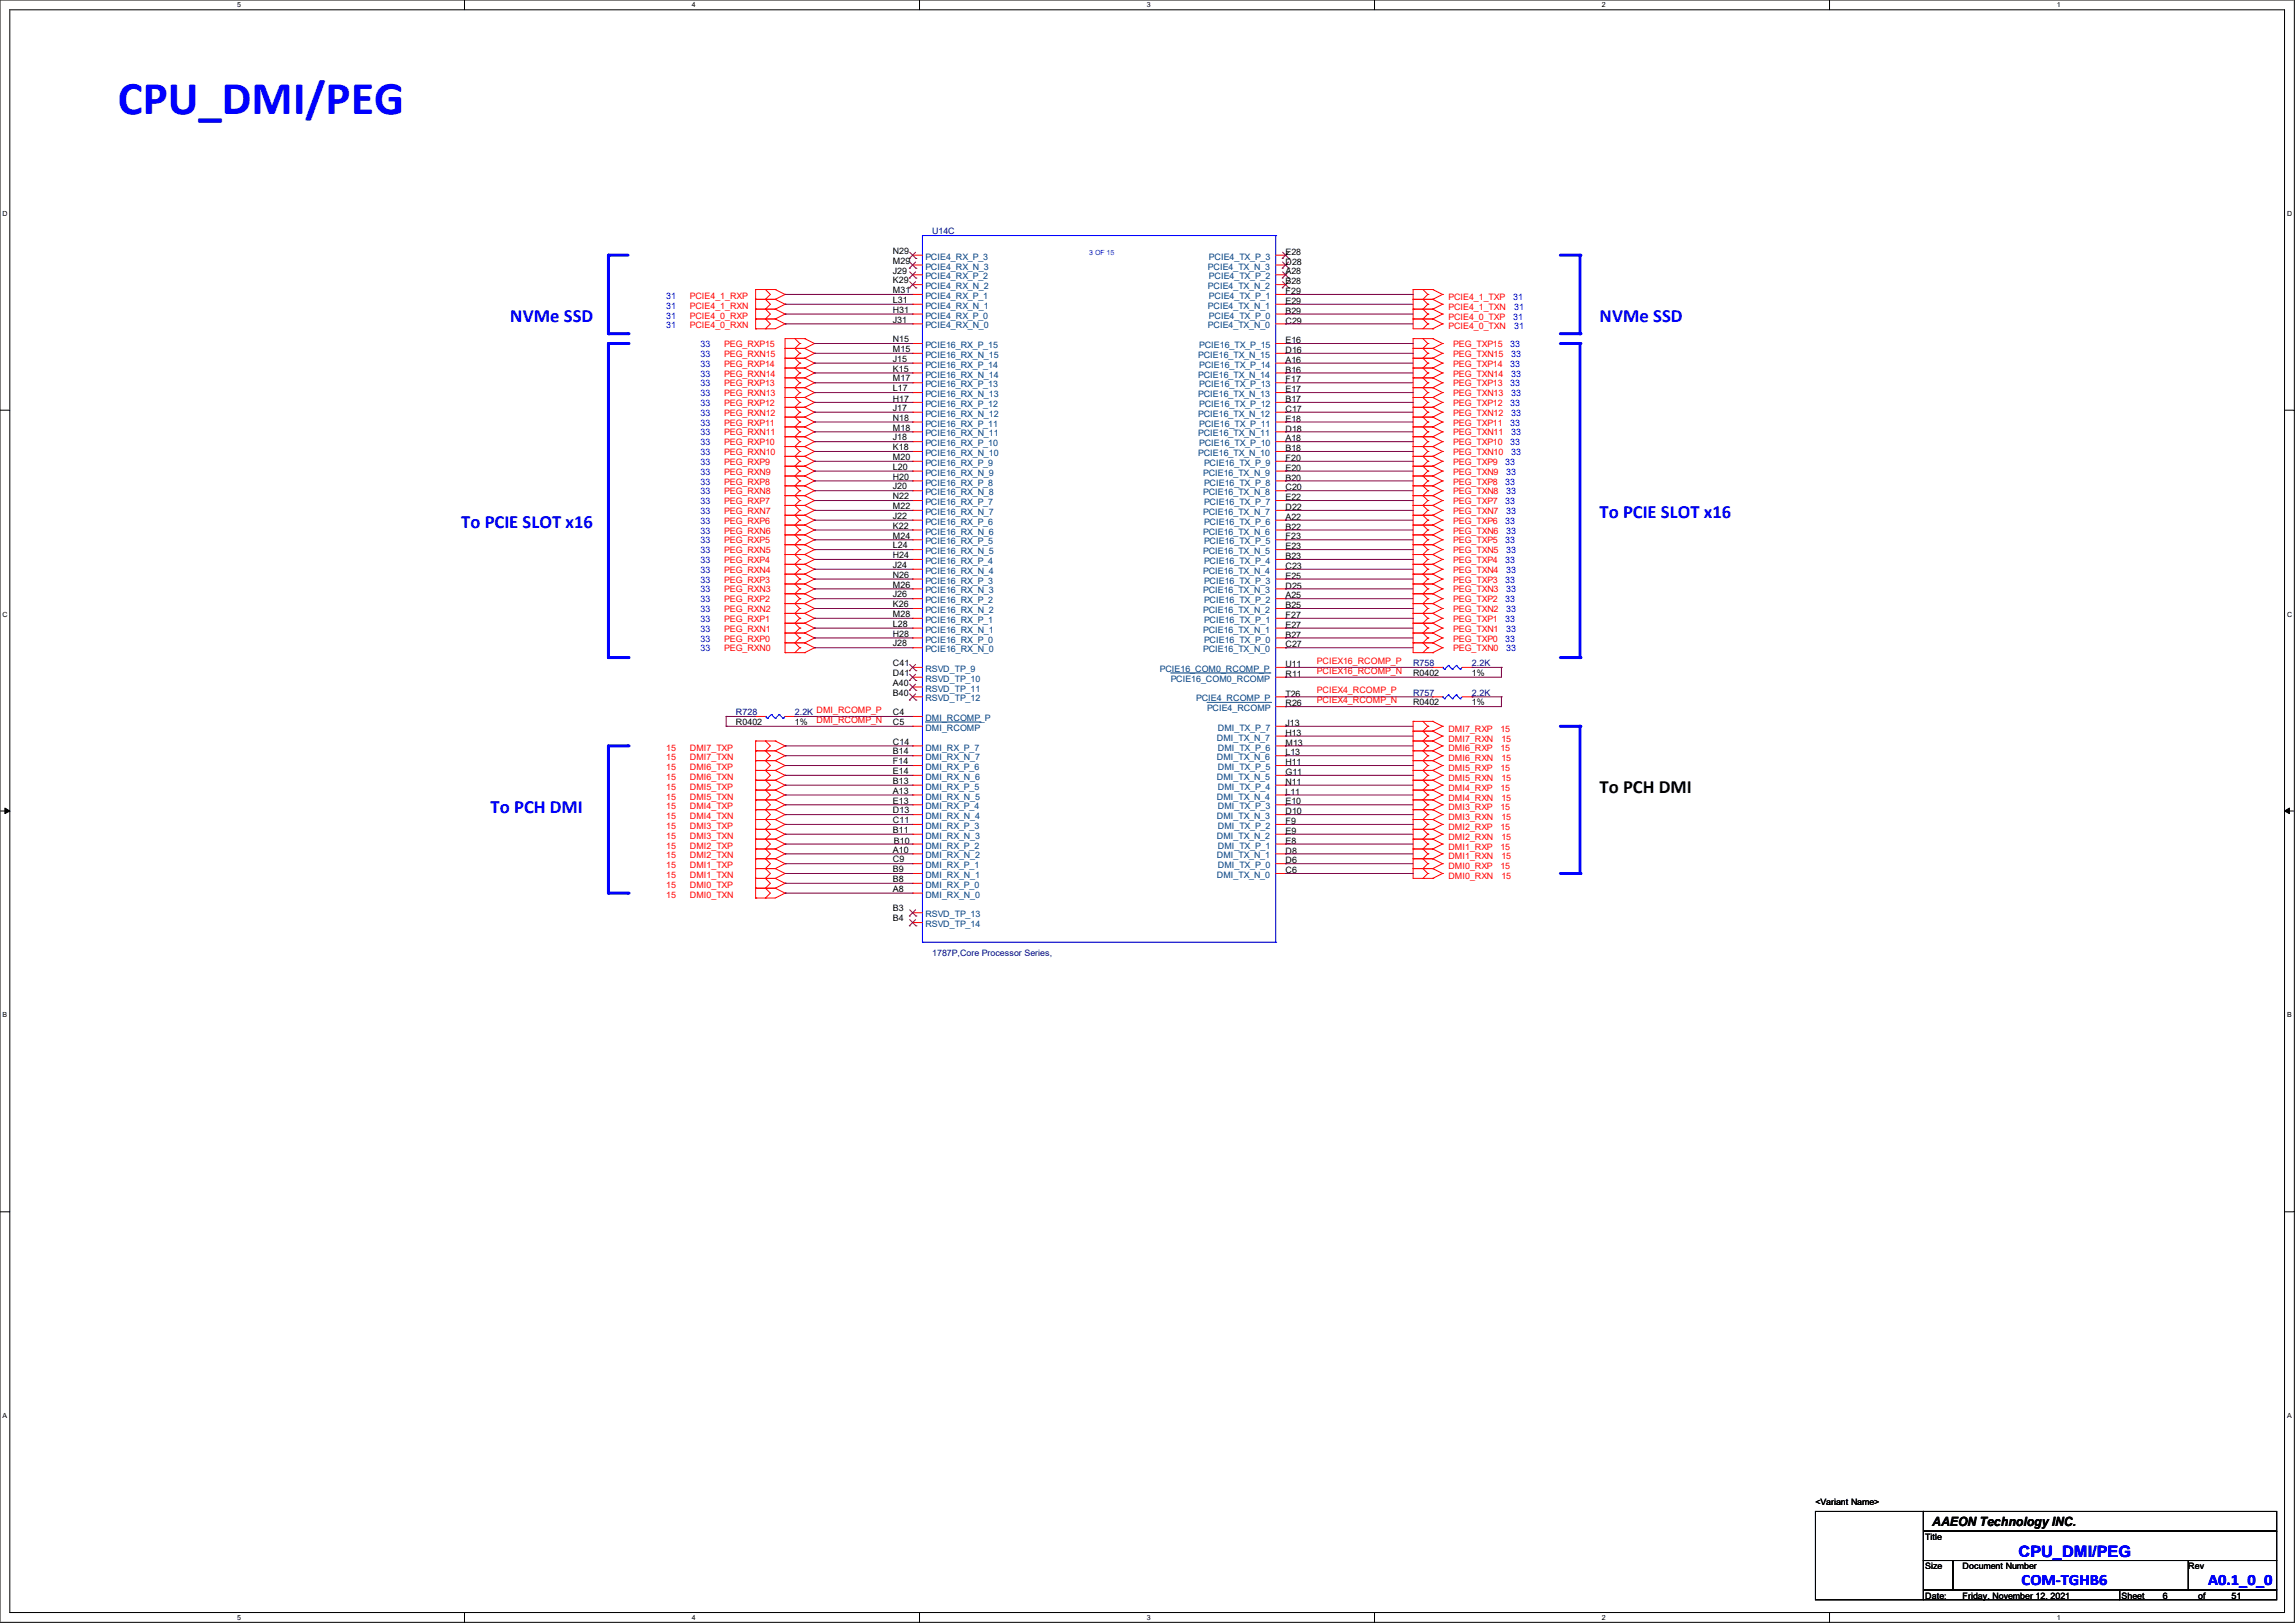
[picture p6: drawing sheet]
<svg xmlns="http://www.w3.org/2000/svg" width="297mm" height="210mm" viewBox="0 0 297 210" stroke-linecap="round" stroke-linejoin="round" font-family="sans-serif">
<defs><g id="words">
<text font-size="6.1" fill="#00f" x="15.2" y="14.7">CPU_DMI/PEG</text>
<g font-size="2.4" fill="#00f">
<text x="66" y="41.7">NVMe SSD</text>
<text x="207" y="41.7">NVMe SSD</text>
<text x="59.7" y="68.3">To PCIE SLOT x16</text>
<text x="207" y="67.1">To PCIE SLOT x16</text>
<text x="63.5" y="105.2">To PCH DMI</text>
</g>
<text font-size="2.4" x="207" y="102.6">To PCH DMI</text>
<g font-size="2" fill="#00f">
<text x="261.2" y="201.4">CPU_DMI/PEG</text>
<text x="261.6" y="205.2">COM-TGHB6</text>
<text x="285.8" y="205.2">A0.1_0_0</text>
</g>
<text font-size="1.7" x="250.1" y="197.4">AAEON Technology INC.</text>
<g font-size="1.1">
<text x="115.6" y="32.9">N29</text>
<text x="115.6" y="34.1">M29</text>
<text x="115.6" y="35.4">J29</text>
<text x="166.4" y="33">E28</text>
<text x="166.4" y="34.2">D28</text>
<text x="166.4" y="35.5">A28</text>
<text x="115.6" y="36.7">K29</text>
<text x="115.6" y="37.9">M31</text>
<text x="115.6" y="39.2">L31</text>
<text x="115.6" y="40.5">H31</text>
<text x="115.6" y="41.7">J31</text>
<text x="166.4" y="36.8">B28</text>
<text x="166.4" y="38.1">F29</text>
<text x="166.4" y="39.3">E29</text>
<text x="166.4" y="40.6">B29</text>
<text x="166.4" y="41.9">C29</text>
<text x="115.6" y="44.3">N15</text>
<text x="115.6" y="45.6">M15</text>
<text x="115.6" y="46.8">J15</text>
<text x="166.4" y="44.4">E16</text>
<text x="166.4" y="45.7">D16</text>
<text x="166.4" y="46.9">A16</text>
<text x="115.6" y="48.1">K15</text>
<text x="115.6" y="49.4">M17</text>
<text x="115.6" y="50.6">L17</text>
<text x="115.6" y="52">H17</text>
<text x="115.6" y="53.2">J17</text>
<text x="166.4" y="48.2">B16</text>
<text x="166.4" y="49.5">F17</text>
<text x="166.4" y="50.8">E17</text>
<text x="166.4" y="52">B17</text>
<text x="166.4" y="53.3">C17</text>
<text x="115.6" y="54.4">N18</text>
<text x="115.6" y="55.7">M18</text>
<text x="115.6" y="57">J18</text>
<text x="115.6" y="58.3">K18</text>
<text x="115.6" y="59.5">M20</text>
<text x="166.4" y="54.6">E18</text>
<text x="166.4" y="55.8">D18</text>
<text x="166.4" y="57.1">A18</text>
<text x="166.4" y="58.4">B18</text>
<text x="166.4" y="59.6">F20</text>
<text x="115.6" y="60.8">L20</text>
<text x="115.6" y="62.1">H20</text>
<text x="115.6" y="63.3">J20</text>
<text x="115.6" y="64.6">N22</text>
<text x="115.6" y="65.9">M22</text>
<text x="166.4" y="60.9">E20</text>
<text x="166.4" y="62.2">B20</text>
<text x="166.4" y="63.5">C20</text>
<text x="166.4" y="64.7">E22</text>
<text x="166.4" y="66">D22</text>
<text x="115.6" y="67.1">J22</text>
<text x="115.6" y="68.4">K22</text>
<text x="115.6" y="69.7">M24</text>
<text x="115.6" y="71">L24</text>
<text x="166.4" y="67.3">A22</text>
<text x="166.4" y="68.5">B22</text>
<text x="166.4" y="69.8">F23</text>
<text x="166.4" y="71.1">E23</text>
<text x="115.6" y="72.2">H24</text>
<text x="115.6" y="73.5">J24</text>
<text x="115.6" y="74.8">N26</text>
<text x="115.6" y="76">M26</text>
<text x="115.6" y="77.3">J26</text>
<text x="166.4" y="72.4">B23</text>
<text x="166.4" y="73.6">C23</text>
<text x="166.4" y="74.9">E25</text>
<text x="166.4" y="76.2">D25</text>
<text x="166.4" y="77.4">A25</text>
<text x="115.6" y="78.6">K26</text>
<text x="115.6" y="79.8">M28</text>
<text x="115.6" y="81.1">L28</text>
<text x="115.6" y="82.4">H28</text>
<text x="115.6" y="83.7">J28</text>
<text x="166.4" y="78.7">B25</text>
<text x="166.4" y="80">F27</text>
<text x="166.4" y="81.2">E27</text>
<text x="166.4" y="82.5">B27</text>
<text x="166.4" y="83.8">C27</text>
<text x="115.6" y="86.2">C41</text>
<text x="115.6" y="88.7">A40</text>
<text x="115.6" y="87.5">D41</text>
<text x="166.4" y="86.3">U11</text>
<text x="166.4" y="87.6">R11</text>
<text x="182.9" y="87.5">R0402</text>
<text x="190.5" y="87.5">1%</text>
<text x="95.2" y="93.8">R0402</text>
<text x="102.9" y="93.8">1%</text>
<text x="115.6" y="93.8">C5</text>
<text x="115.6" y="92.5">C4</text>
<text x="115.6" y="90">B40</text>
<text x="166.4" y="91.4">R26</text>
<text x="166.4" y="95.2">H13</text>
<text x="166.4" y="93.9">J13</text>
<text x="166.4" y="90.1">T26</text>
<text x="182.9" y="91.3">R0402</text>
<text x="190.5" y="91.3">1%</text>
<text x="115.6" y="101.4">B13</text>
<text x="115.6" y="100.2">E14</text>
<text x="115.6" y="98.9">F14</text>
<text x="115.6" y="97.6">B14</text>
<text x="115.6" y="96.4">C14</text>
<text x="166.4" y="101.6">N11</text>
<text x="166.4" y="100.3">G11</text>
<text x="166.4" y="99">H11</text>
<text x="166.4" y="97.8">L13</text>
<text x="166.4" y="96.5">M13</text>
<text x="115.6" y="107.8">B11</text>
<text x="115.6" y="106.5">C11</text>
<text x="115.6" y="105.2">D13</text>
<text x="115.6" y="104">E13</text>
<text x="115.6" y="102.7">A13</text>
<text x="166.4" y="107.9">E9</text>
<text x="166.4" y="106.6">F9</text>
<text x="166.4" y="105.4">D10</text>
<text x="166.4" y="104.1">E10</text>
<text x="166.4" y="102.8">L11</text>
<text x="115.6" y="112.9">B9</text>
<text x="115.6" y="111.6">C9</text>
<text x="115.6" y="110.3">A10</text>
<text x="115.7" y="109.2">B10</text>
<text x="166.4" y="113">C6</text>
<text x="166.4" y="111.7">D6</text>
<text x="166.4" y="110.5">D8</text>
<text x="166.4" y="109.2">E8</text>
<text x="115.6" y="119.2">B4</text>
<text x="115.6" y="117.9">B3</text>
<text x="115.6" y="115.4">A8</text>
<text x="115.6" y="114.1">B8</text>
<text x="234.9" y="194.8">&lt;Variant Name&gt;</text>
<text x="249.2" y="199.2">Title</text>
<text x="249.2" y="203">Size</text>
<text x="254" y="203">Document Number</text>
<text x="283.2" y="203">Rev</text>
<text x="249.2" y="206.8">Date:</text>
<text x="254" y="206.8">Friday, November 12, 2021</text>
<text x="274.6" y="206.8">Sheet</text>
<text x="279.9" y="206.8">6</text>
<text x="284.5" y="206.8">of</text>
<text x="288.8" y="206.8">51</text>
</g>
<g font-size="1.1" fill="#004080">
<text x="119.8" y="33.6">PCIE4_RX_P_3</text>
<text x="119.8" y="34.9">PCIE4_RX_N_3</text>
<text x="156.3" y="34.9">PCIE4_TX_N_3</text>
<text x="156.5" y="33.6">PCIE4_TX_P_3</text>
<text x="119.8" y="36.2">PCIE4_RX_P_2</text>
<text x="119.8" y="37.4">PCIE4_RX_N_2</text>
<text x="119.8" y="38.7">PCIE4_RX_P_1</text>
<text x="119.8" y="40">PCIE4_RX_N_1</text>
<text x="119.8" y="41.2">PCIE4_RX_P_0</text>
<text x="156.3" y="37.4">PCIE4_TX_N_2</text>
<text x="156.3" y="40">PCIE4_TX_N_1</text>
<text x="156.5" y="36.2">PCIE4_TX_P_2</text>
<text x="156.5" y="38.7">PCIE4_TX_P_1</text>
<text x="156.5" y="41.2">PCIE4_TX_P_0</text>
<text x="119.8" y="42.5">PCIE4_RX_N_0</text>
<text x="119.8" y="45">PCIE16_RX_P_15</text>
<text x="119.8" y="46.3">PCIE16_RX_N_15</text>
<text x="119.8" y="47.6">PCIE16_RX_P_14</text>
<text x="155.1" y="46.3">PCIE16_TX_N_15</text>
<text x="155.2" y="45">PCIE16_TX_P_15</text>
<text x="155.2" y="47.6">PCIE16_TX_P_14</text>
<text x="156.3" y="42.5">PCIE4_TX_N_0</text>
<text x="119.8" y="48.9">PCIE16_RX_N_14</text>
<text x="119.8" y="50.1">PCIE16_RX_P_13</text>
<text x="119.8" y="51.4">PCIE16_RX_N_13</text>
<text x="119.8" y="52.7">PCIE16_RX_P_12</text>
<text x="119.8" y="53.9">PCIE16_RX_N_12</text>
<text x="155.1" y="48.9">PCIE16_TX_N_14</text>
<text x="155.1" y="51.4">PCIE16_TX_N_13</text>
<text x="155.1" y="53.9">PCIE16_TX_N_12</text>
<text x="155.2" y="50.1">PCIE16_TX_P_13</text>
<text x="155.2" y="52.7">PCIE16_TX_P_12</text>
<text x="119.8" y="55.2">PCIE16_RX_P_11</text>
<text x="119.8" y="56.5">PCIE16_RX_N_11</text>
<text x="119.8" y="57.7">PCIE16_RX_P_10</text>
<text x="119.8" y="59">PCIE16_RX_N_10</text>
<text x="155.1" y="56.5">PCIE16_TX_N_11</text>
<text x="155.1" y="59">PCIE16_TX_N_10</text>
<text x="155.2" y="55.2">PCIE16_TX_P_11</text>
<text x="155.2" y="57.7">PCIE16_TX_P_10</text>
<text x="119.8" y="60.3">PCIE16_RX_P_9</text>
<text x="119.8" y="61.6">PCIE16_RX_N_9</text>
<text x="119.8" y="62.8">PCIE16_RX_P_8</text>
<text x="119.8" y="64.1">PCIE16_RX_N_8</text>
<text x="119.8" y="65.4">PCIE16_RX_P_7</text>
<text x="155.7" y="61.6">PCIE16_TX_N_9</text>
<text x="155.7" y="64.1">PCIE16_TX_N_8</text>
<text x="155.8" y="60.3">PCIE16_TX_P_9</text>
<text x="155.8" y="62.8">PCIE16_TX_P_8</text>
<text x="155.8" y="65.4">PCIE16_TX_P_7</text>
<text x="119.8" y="66.6">PCIE16_RX_N_7</text>
<text x="119.8" y="67.9">PCIE16_RX_P_6</text>
<text x="119.8" y="69.2">PCIE16_RX_N_6</text>
<text x="119.8" y="70.4">PCIE16_RX_P_5</text>
<text x="119.8" y="71.7">PCIE16_RX_N_5</text>
<text x="155.7" y="66.6">PCIE16_TX_N_7</text>
<text x="155.7" y="69.2">PCIE16_TX_N_6</text>
<text x="155.7" y="71.7">PCIE16_TX_N_5</text>
<text x="155.8" y="67.9">PCIE16_TX_P_6</text>
<text x="155.8" y="70.4">PCIE16_TX_P_5</text>
<text x="119.8" y="73">PCIE16_RX_P_4</text>
<text x="119.8" y="74.3">PCIE16_RX_N_4</text>
<text x="119.8" y="75.5">PCIE16_RX_P_3</text>
<text x="119.8" y="76.8">PCIE16_RX_N_3</text>
<text x="155.7" y="74.3">PCIE16_TX_N_4</text>
<text x="155.7" y="76.8">PCIE16_TX_N_3</text>
<text x="155.8" y="73">PCIE16_TX_P_4</text>
<text x="155.8" y="75.5">PCIE16_TX_P_3</text>
<text x="119.8" y="78.1">PCIE16_RX_P_2</text>
<text x="119.8" y="79.3">PCIE16_RX_N_2</text>
<text x="119.8" y="80.6">PCIE16_RX_P_1</text>
<text x="119.8" y="81.9">PCIE16_RX_N_1</text>
<text x="119.8" y="83.1">PCIE16_RX_P_0</text>
<text x="155.7" y="79.3">PCIE16_TX_N_2</text>
<text x="155.7" y="81.9">PCIE16_TX_N_1</text>
<text x="155.8" y="78.1">PCIE16_TX_P_2</text>
<text x="155.8" y="80.6">PCIE16_TX_P_1</text>
<text x="155.8" y="83.1">PCIE16_TX_P_0</text>
<text x="119.8" y="84.4">PCIE16_RX_N_0</text>
<text x="119.8" y="87">RSVD_TP_9</text>
<text x="119.8" y="89.5">RSVD_TP_11</text>
<text x="119.8" y="88.2">RSVD_TP_10</text>
<text x="150.1" y="87">PCIE16_COM0_RCOMP_P</text>
<text x="151.5" y="88.2">PCIE16_COM0_RCOMP</text>
<text x="155.7" y="84.4">PCIE16_TX_N_0</text>
<text x="119.8" y="94.6">DMI_RCOMP</text>
<text x="119.8" y="93.3">DMI_RCOMP_P</text>
<text x="119.8" y="90.8">RSVD_TP_12</text>
<text x="154.8" y="90.8">PCIE4_RCOMP_P</text>
<text x="156.2" y="92">PCIE4_RCOMP</text>
<text x="157.5" y="95.8">DMI_TX_N_7</text>
<text x="157.6" y="94.6">DMI_TX_P_7</text>
<text x="119.8" y="100.9">DMI_RX_N_6</text>
<text x="119.8" y="99.7">DMI_RX_P_6</text>
<text x="119.8" y="98.4">DMI_RX_N_7</text>
<text x="119.8" y="97.1">DMI_RX_P_7</text>
<text x="157.5" y="100.9">DMI_TX_N_5</text>
<text x="157.5" y="98.4">DMI_TX_N_6</text>
<text x="157.6" y="99.7">DMI_TX_P_5</text>
<text x="157.6" y="97.1">DMI_TX_P_6</text>
<text x="119.8" y="107.3">DMI_RX_P_3</text>
<text x="119.8" y="106">DMI_RX_N_4</text>
<text x="119.8" y="104.7">DMI_RX_P_4</text>
<text x="119.8" y="103.5">DMI_RX_N_5</text>
<text x="119.8" y="102.2">DMI_RX_P_5</text>
<text x="157.5" y="106">DMI_TX_N_3</text>
<text x="157.5" y="103.5">DMI_TX_N_4</text>
<text x="157.6" y="107.3">DMI_TX_P_2</text>
<text x="157.6" y="104.7">DMI_TX_P_3</text>
<text x="157.6" y="102.2">DMI_TX_P_4</text>
<text x="119.8" y="113.6">DMI_RX_N_1</text>
<text x="119.8" y="112.4">DMI_RX_P_1</text>
<text x="119.8" y="111.1">DMI_RX_N_2</text>
<text x="119.8" y="109.8">DMI_RX_P_2</text>
<text x="119.8" y="108.5">DMI_RX_N_3</text>
<text x="157.5" y="113.6">DMI_TX_N_0</text>
<text x="157.5" y="111.1">DMI_TX_N_1</text>
<text x="157.5" y="108.5">DMI_TX_N_2</text>
<text x="157.6" y="112.4">DMI_TX_P_0</text>
<text x="157.6" y="109.8">DMI_TX_P_1</text>
<text x="119.8" y="120">RSVD_TP_14</text>
<text x="119.8" y="118.7">RSVD_TP_13</text>
<text x="119.8" y="116.2">DMI_RX_N_0</text>
<text x="119.8" y="114.9">DMI_RX_P_0</text>
</g>
<g font-size="1.1" fill="#000080">
<text x="120.6" y="30.3">U14C</text>
<text x="182.9" y="86.2">R758</text>
<text x="190.5" y="86.2">2.2K</text>
<text x="95.2" y="92.5">R728</text>
<text x="102.9" y="92.5">2.2K</text>
<text x="182.9" y="90">R757</text>
<text x="190.5" y="90">2.2K</text>
<text x="120.6" y="123.7">1787P,Core Processor Series,</text>
</g>
<g font-size="1.1" fill="#00f">
<text x="86.2" y="38.7">31</text>
<text x="86.2" y="40">31</text>
<text x="86.2" y="41.2">31</text>
<text x="195.8" y="38.8">31</text>
<text x="195.8" y="41.4">31</text>
<text x="196" y="40.1">31</text>
<text x="86.2" y="42.5">31</text>
<text x="90.7" y="47.5">33</text>
<text x="90.7" y="44.9">33</text>
<text x="90.7" y="46.2">33</text>
<text x="195.4" y="47.5">33</text>
<text x="195.4" y="44.9">33</text>
<text x="195.6" y="46.2">33</text>
<text x="196" y="42.6">31</text>
<text x="90.7" y="52.5">33</text>
<text x="90.7" y="53.8">33</text>
<text x="90.7" y="50">33</text>
<text x="90.7" y="51.3">33</text>
<text x="90.7" y="48.7">33</text>
<text x="195.4" y="52.5">33</text>
<text x="195.4" y="50">33</text>
<text x="195.6" y="53.8">33</text>
<text x="195.6" y="51.3">33</text>
<text x="195.6" y="48.7">33</text>
<text x="90.7" y="57.6">33</text>
<text x="90.7" y="58.9">33</text>
<text x="90.7" y="55.1">33</text>
<text x="90.7" y="56.3">33</text>
<text x="195.4" y="57.6">33</text>
<text x="195.4" y="55.1">33</text>
<text x="195.6" y="58.9">33</text>
<text x="195.6" y="56.3">33</text>
<text x="90.7" y="65.2">33</text>
<text x="90.7" y="64">33</text>
<text x="90.7" y="62.7">33</text>
<text x="90.7" y="60.2">33</text>
<text x="90.7" y="61.4">33</text>
<text x="194.8" y="65.2">33</text>
<text x="194.8" y="62.7">33</text>
<text x="194.8" y="60.2">33</text>
<text x="194.9" y="64">33</text>
<text x="194.9" y="61.4">33</text>
<text x="90.7" y="70.3">33</text>
<text x="90.7" y="71.6">33</text>
<text x="90.7" y="67.8">33</text>
<text x="90.7" y="69">33</text>
<text x="90.7" y="66.5">33</text>
<text x="194.8" y="70.3">33</text>
<text x="194.8" y="67.8">33</text>
<text x="194.9" y="71.6">33</text>
<text x="194.9" y="69">33</text>
<text x="194.9" y="66.5">33</text>
<text x="90.7" y="75.4">33</text>
<text x="90.7" y="76.7">33</text>
<text x="90.7" y="72.9">33</text>
<text x="90.7" y="74.1">33</text>
<text x="90.7" y="77.9">33</text>
<text x="194.8" y="77.9">33</text>
<text x="194.8" y="75.4">33</text>
<text x="194.8" y="72.9">33</text>
<text x="194.9" y="76.7">33</text>
<text x="194.9" y="74.1">33</text>
<text x="90.7" y="80.5">33</text>
<text x="90.7" y="81.7">33</text>
<text x="90.7" y="83">33</text>
<text x="90.7" y="79.2">33</text>
<text x="194.8" y="83">33</text>
<text x="194.8" y="80.5">33</text>
<text x="194.9" y="81.7">33</text>
<text x="194.9" y="79.2">33</text>
<text x="90.7" y="84.3">33</text>
<text x="194.9" y="84.3">33</text>
</g>
<g font-size="1.1" fill="#f00">
<text x="89.3" y="38.7">PCIE4_1_RXP</text>
<text x="89.3" y="40">PCIE4_1_RXN</text>
<text x="89.3" y="41.2">PCIE4_0_RXP</text>
<text x="187.4" y="38.8">PCIE4_1_TXP</text>
<text x="187.4" y="40.1">PCIE4_1_TXN</text>
<text x="187.4" y="41.4">PCIE4_0_TXP</text>
<text x="89.3" y="42.5">PCIE4_0_RXN</text>
<text x="93.7" y="47.5">PEG_RXP14</text>
<text x="93.7" y="44.9">PEG_RXP15</text>
<text x="93.7" y="46.2">PEG_RXN15</text>
<text x="187.4" y="42.6">PCIE4_0_TXN</text>
<text x="188.1" y="47.5">PEG_TXP14</text>
<text x="188.1" y="44.9">PEG_TXP15</text>
<text x="188.1" y="46.2">PEG_TXN15</text>
<text x="93.7" y="52.5">PEG_RXP12</text>
<text x="93.7" y="53.8">PEG_RXN12</text>
<text x="93.7" y="50">PEG_RXP13</text>
<text x="93.7" y="51.3">PEG_RXN13</text>
<text x="93.7" y="48.7">PEG_RXN14</text>
<text x="188.1" y="52.5">PEG_TXP12</text>
<text x="188.1" y="53.8">PEG_TXN12</text>
<text x="188.1" y="50">PEG_TXP13</text>
<text x="188.1" y="51.3">PEG_TXN13</text>
<text x="188.1" y="48.7">PEG_TXN14</text>
<text x="93.7" y="57.6">PEG_RXP10</text>
<text x="93.7" y="58.9">PEG_RXN10</text>
<text x="93.7" y="55.1">PEG_RXP11</text>
<text x="93.7" y="56.3">PEG_RXN11</text>
<text x="188.1" y="57.6">PEG_TXP10</text>
<text x="188.1" y="58.9">PEG_TXN10</text>
<text x="188.1" y="56.3">PEG_TXN11</text>
<text x="188.1" y="55.1">PEG_TXP11</text>
<text x="93.7" y="65.2">PEG_RXP7</text>
<text x="93.7" y="64">PEG_RXN8</text>
<text x="93.7" y="62.7">PEG_RXP8</text>
<text x="93.7" y="60.2">PEG_RXP9</text>
<text x="93.7" y="61.4">PEG_RXN9</text>
<text x="188.1" y="65.2">PEG_TXP7</text>
<text x="188.1" y="64">PEG_TXN8</text>
<text x="188.1" y="62.7">PEG_TXP8</text>
<text x="188.1" y="61.4">PEG_TXN9</text>
<text x="188.1" y="60.2">PEG_TXP9</text>
<text x="93.7" y="70.3">PEG_RXP5</text>
<text x="93.7" y="71.6">PEG_RXN5</text>
<text x="93.7" y="67.8">PEG_RXP6</text>
<text x="93.7" y="69">PEG_RXN6</text>
<text x="93.7" y="66.5">PEG_RXN7</text>
<text x="188.1" y="70.3">PEG_TXP5</text>
<text x="188.1" y="71.6">PEG_TXN5</text>
<text x="188.1" y="67.8">PEG_TXP6</text>
<text x="188.1" y="69">PEG_TXN6</text>
<text x="188.1" y="66.5">PEG_TXN7</text>
<text x="93.7" y="75.4">PEG_RXP3</text>
<text x="93.7" y="76.7">PEG_RXN3</text>
<text x="93.7" y="72.9">PEG_RXP4</text>
<text x="93.7" y="74.1">PEG_RXN4</text>
<text x="93.7" y="77.9">PEG_RXP2</text>
<text x="188.1" y="77.9">PEG_TXP2</text>
<text x="188.1" y="75.4">PEG_TXP3</text>
<text x="188.1" y="76.7">PEG_TXN3</text>
<text x="188.1" y="72.9">PEG_TXP4</text>
<text x="188.1" y="74.1">PEG_TXN4</text>
<text x="93.7" y="80.5">PEG_RXP1</text>
<text x="93.7" y="81.7">PEG_RXN1</text>
<text x="93.7" y="83">PEG_RXP0</text>
<text x="93.7" y="79.2">PEG_RXN2</text>
<text x="188.1" y="83">PEG_TXP0</text>
<text x="188.1" y="80.5">PEG_TXP1</text>
<text x="188.1" y="81.7">PEG_TXN1</text>
<text x="188.1" y="79.2">PEG_TXN2</text>
<text x="93.7" y="84.3">PEG_RXN0</text>
<text x="170.4" y="85.9">PCIEX16_RCOMP_P</text>
<text x="170.4" y="87.2">PCIEX16_RCOMP_N</text>
<text x="170.4" y="89.7">PCIEX4_RCOMP_P</text>
<text x="188.1" y="84.3">PEG_TXN0</text>
<text x="105.7" y="92.2">DMI_RCOMP_P</text>
<text x="105.7" y="93.5">DMI_RCOMP_N</text>
<text x="170.4" y="91">PCIEX4_RCOMP_N</text>
<text x="187.4" y="94.7">DMI7_RXP</text>
<text x="187.4" y="96">DMI7_RXN</text>
<text x="194.2" y="94.7">15</text>
<text x="194.3" y="96">15</text>
<text x="86.2" y="97.1">15</text>
<text x="86.2" y="98.4">15</text>
<text x="86.2" y="99.7">15</text>
<text x="86.2" y="100.9">15</text>
<text x="89.3" y="97.1">DMI7_TXP</text>
<text x="89.3" y="98.4">DMI7_TXN</text>
<text x="89.3" y="99.7">DMI6_TXP</text>
<text x="89.3" y="100.9">DMI6_TXN</text>
<text x="187.4" y="97.2">DMI6_RXP</text>
<text x="187.4" y="98.5">DMI6_RXN</text>
<text x="187.4" y="99.8">DMI5_RXP</text>
<text x="187.4" y="101.1">DMI5_RXN</text>
<text x="194.2" y="97.2">15</text>
<text x="194.2" y="99.8">15</text>
<text x="194.3" y="98.5">15</text>
<text x="194.3" y="101.1">15</text>
<text x="86.2" y="102.2">15</text>
<text x="86.2" y="103.5">15</text>
<text x="86.2" y="104.7">15</text>
<text x="86.2" y="106">15</text>
<text x="86.2" y="107.3">15</text>
<text x="89.3" y="102.2">DMI5_TXP</text>
<text x="89.3" y="103.5">DMI5_TXN</text>
<text x="89.3" y="104.7">DMI4_TXP</text>
<text x="89.3" y="106">DMI4_TXN</text>
<text x="89.3" y="107.3">DMI3_TXP</text>
<text x="187.4" y="102.3">DMI4_RXP</text>
<text x="187.4" y="103.6">DMI4_RXN</text>
<text x="187.4" y="104.9">DMI3_RXP</text>
<text x="187.4" y="106.1">DMI3_RXN</text>
<text x="187.4" y="107.4">DMI2_RXP</text>
<text x="194.2" y="102.3">15</text>
<text x="194.2" y="104.9">15</text>
<text x="194.2" y="107.4">15</text>
<text x="194.3" y="103.6">15</text>
<text x="194.3" y="106.1">15</text>
<text x="86.2" y="108.5">15</text>
<text x="86.2" y="109.8">15</text>
<text x="86.2" y="111.1">15</text>
<text x="86.2" y="112.4">15</text>
<text x="86.2" y="113.6">15</text>
<text x="89.3" y="108.5">DMI3_TXN</text>
<text x="89.3" y="109.8">DMI2_TXP</text>
<text x="89.3" y="111.1">DMI2_TXN</text>
<text x="89.3" y="112.4">DMI1_TXP</text>
<text x="89.3" y="113.6">DMI1_TXN</text>
<text x="187.4" y="108.7">DMI2_RXN</text>
<text x="187.4" y="109.9">DMI1_RXP</text>
<text x="187.4" y="111.2">DMI1_RXN</text>
<text x="187.4" y="112.5">DMI0_RXP</text>
<text x="187.4" y="113.8">DMI0_RXN</text>
<text x="194.2" y="109.9">15</text>
<text x="194.2" y="112.5">15</text>
<text x="194.3" y="108.7">15</text>
<text x="194.3" y="111.2">15</text>
<text x="194.3" y="113.8">15</text>
<text x="86.2" y="114.9">15</text>
<text x="86.2" y="116.2">15</text>
<text x="89.3" y="114.9">DMI0_TXP</text>
<text x="89.3" y="116.2">DMI0_TXN</text>
</g>
<g font-size=".9">
<text x="30.7" y=".9">5</text>
<text x="89.5" y=".9">4</text>
<text x="148.4" y=".9">3</text>
<text x="207.3" y=".9">2</text>
<text x="266.2" y=".9">1</text>
<text x=".3" y="28">D</text>
<text x="296" y="28">D</text>
<text x=".3" y="79.8">C</text>
<text x="296" y="79.8">C</text>
<text x=".3" y="131.7">B</text>
<text x="296" y="131.7">B</text>
<text x=".3" y="183.5">A</text>
<text x="296" y="183.5">A</text>
<text x="30.7" y="209.6">5</text>
<text x="89.5" y="209.6">4</text>
<text x="148.4" y="209.6">3</text>
<text x="207.3" y="209.6">2</text>
<text x="266.2" y="209.6">1</text>
</g>
<text font-size=".9" fill="#00f" x="141" y="32.9">3 OF 15</text>
</g></defs>
<path d="M0 0h296.9v209.9h-296.9zM1.3 1.3h294.4v207.4h-294.4z" fill="none" stroke="#000" stroke-width=".13"/>
<g fill="#fff">
<path d="M30.7 .1h.5v1h-.5z"/>
<path d="M30.7 208.8h.5v1h-.5z"/>
</g>
<path d="M60.1 0v1.3M60.1 208.7v1.2" fill="none" stroke="#000" stroke-width=".13"/>
<g fill="#fff">
<path d="M89.5 .1h.5v1h-.5z"/>
<path d="M89.5 208.8h.5v1h-.5z"/>
</g>
<path d="M119 0v1.3M119 208.7v1.2" fill="none" stroke="#000" stroke-width=".13"/>
<g fill="#fff">
<path d="M148.4 .1h.5v1h-.5z"/>
<path d="M148.4 208.8h.5v1h-.5z"/>
</g>
<path d="M177.9 0v1.3M177.9 208.7v1.2" fill="none" stroke="#000" stroke-width=".13"/>
<g fill="#fff">
<path d="M207.3 .1h.5v1h-.5z"/>
<path d="M207.3 208.8h.5v1h-.5z"/>
</g>
<path d="M236.8 0v1.3M236.8 208.7v1.2" fill="none" stroke="#000" stroke-width=".13"/>
<g fill="#fff">
<path d="M266.2 .1h.5v1h-.5z"/>
<path d="M266.2 208.8h.5v1h-.5z"/>
<path d="M.3 27.2h.7v1h-.7z"/>
<path d="M296 27.2h.6v1h-.6z"/>
<path d="M.3 79h.7v1h-.7z"/>
<path d="M296 79h.6v1h-.6z"/>
</g>
<path d="M0 53.1h1.3M295.7 53.1h1.2" fill="none" stroke="#000" stroke-width=".13"/>
<g fill="#fff">
<path d="M.3 130.9h.6v1h-.6z"/>
<path d="M296 130.9h.6v1h-.6z"/>
</g>
<path d="M0 104.9h1.3M295.7 104.9h1.2" fill="none" stroke="#000" stroke-width=".13"/>
<path d="M.6 104.6l.7 .3-.7 .4zM295.7 104.9l.6-.3v.7z" fill="#000" stroke="#000" stroke-width=".13"/>
<g fill="#fff">
<path d="M.3 182.7h.6v1h-.6z"/>
<path d="M296 182.7h.5v1h-.5z"/>
</g>
<path d="M0 156.8h1.3M295.7 156.8h1.2" fill="none" stroke="#000" stroke-width=".13"/>
<path d="M201.9 33h2.6" fill="none" stroke="#00f" stroke-width=".38"/>
<circle cx="204.5" cy="33" r=".19" fill="#00f"/>
<path d="M204.5 33v10.2" fill="none" stroke="#00f" stroke-width=".38"/>
<circle cx="204.5" cy="43.2" r=".19" fill="#00f"/>
<path d="M201.9 94h2.6" fill="none" stroke="#00f" stroke-width=".38"/>
<circle cx="204.5" cy="94" r=".19" fill="#00f"/>
<path d="M204.5 94v19" fill="none" stroke="#00f" stroke-width=".38"/>
<circle cx="204.5" cy="113" r=".19" fill="#00f"/>
<path d="M201.9 113h2.6" fill="none" stroke="#00f" stroke-width=".38"/>
<circle cx="204.5" cy="113" r=".19" fill="#00f"/>
<path d="M78.7 33h2.6" fill="none" stroke="#00f" stroke-width=".38"/>
<circle cx="78.7" cy="33" r=".19" fill="#00f"/>
<path d="M78.7 33v10.2" fill="none" stroke="#00f" stroke-width=".38"/>
<circle cx="78.7" cy="43.2" r=".19" fill="#00f"/>
<path d="M78.7 43.2h2.6" fill="none" stroke="#00f" stroke-width=".38"/>
<circle cx="81.3" cy="43.2" r=".19" fill="#00f"/>
<path d="M78.7 96.5h2.6" fill="none" stroke="#00f" stroke-width=".38"/>
<circle cx="81.3" cy="96.5" r=".19" fill="#00f"/>
<path d="M78.7 96.5v19.1" fill="none" stroke="#00f" stroke-width=".38"/>
<circle cx="78.7" cy="115.6" r=".19" fill="#00f"/>
<path d="M78.7 115.6h2.6" fill="none" stroke="#00f" stroke-width=".38"/>
<circle cx="81.3" cy="115.6" r=".19" fill="#00f"/>
<path d="M201.9 43.2h2.6" fill="none" stroke="#00f" stroke-width=".38"/>
<circle cx="204.5" cy="43.2" r=".19" fill="#00f"/>
<path d="M78.7 44.4h2.6" fill="none" stroke="#00f" stroke-width=".38"/>
<circle cx="81.3" cy="44.5" r=".19" fill="#00f"/>
<path d="M78.7 44.4v40.7" fill="none" stroke="#00f" stroke-width=".38"/>
<circle cx="78.7" cy="85.1" r=".19" fill="#00f"/>
<path d="M78.7 85.1h2.6" fill="none" stroke="#00f" stroke-width=".38"/>
<circle cx="81.3" cy="85.1" r=".19" fill="#00f"/>
<path d="M201.9 44.4h2.6" fill="none" stroke="#00f" stroke-width=".38"/>
<circle cx="204.5" cy="44.4" r=".19" fill="#00f"/>
<path d="M204.5 44.4v40.7" fill="none" stroke="#00f" stroke-width=".38"/>
<circle cx="204.5" cy="85.1" r=".19" fill="#00f"/>
<path d="M201.9 85.1h2.6" fill="none" stroke="#00f" stroke-width=".38"/>
<circle cx="204.5" cy="85.1" r=".19" fill="#00f"/>
<g fill="none" stroke="#f00" stroke-width=".13">
<path d="M97.8 38.7h.1M97.8 37.5h.1M97.8 38.7h2.5M97.8 37.5h2.5M97.8 37.5v5M99.1 38.7h.1M99.1 37.5h.1M99.1 37.5l.6 .6-.6 .6M99.1 38.7l.6 .7-.6 .6M100.3 37.5h.1M100.3 38.7h.1M100.3 37.5l1.3 .6"/>
<path d="M100.3 38.7l1.3 .7M101.6 38.1h.1M101.6 39.4h.1M101.6 38.1l-1.3 .6M101.6 39.4l-1.3 .6M118.1 33h.1M118.1 34.3h.1M118.1 35.6h.1M118.1 36.8h.1M118.1 38.1h.1M118.1 39.4h.1M118.1 33h1.3"/>
<path d="M118.1 34.3h1.3M118.1 35.6h1.3M118.1 36.8h1.3M118.1 38.1h1.3M118.1 39.4h1.3M165.1 33h1.3M165.1 34.3h1.3M165.1 35.6h1.3M165.1 36.8h1.3M165.1 38.1h1.3M165.1 39.4h1.3M166.4 33h.1"/>
<path d="M166.4 34.3h.1M166.4 35.6h.1M166.4 36.8h.1M166.4 38.1h.1M166.4 39.4h.1M182.9 37.5h.1M182.9 38.7h.1M182.9 37.5v5h2.5M182.9 38.7h2.5M182.9 37.5h2.5M184.1 37.5l.7 .6M184.8 38.1h.1"/>
<path d="M184.8 39.4h.1M184.8 38.1l-.7 .6 .7 .7M184.8 39.4l-.7 .6 .7 .6M185.4 38.7h.1M185.4 37.5h.1M185.4 37.5l1.3 .6M185.4 38.7l1.3 .7M186.7 38.1h.1M186.7 39.4h.1M186.7 38.1l-1.3 .6M186.7 39.4l-1.3 .6M97.8 40h.1"/>
<path d="M97.8 41.3h.1M97.8 42.5h.1M97.8 40h2.5M97.8 41.3h2.5M99.1 40h.1M99.1 41.3h.1M99.1 42.5h.1M99.1 40l.6 .6-.6 .7M99.1 41.3l.6 .6-.6 .6M100.3 40h.1M100.3 41.3h.1M100.3 40l1.3 .6"/>
<path d="M100.3 41.3l1.3 .6M101.6 40.6h.1M101.6 41.9h.1M101.6 57.8h.1M101.6 59.1h.1M101.6 55.2h.1M101.6 56.5h.1M101.6 52.7h.1M101.6 54h.1M101.6 50.2h.1M101.6 51.4h.1M101.6 47.6h.1"/>
<path d="M101.6 48.9h.1M101.6 45.1h.1M101.6 46.4h.1M101.6 40.6l-1.3 .7M101.6 41.9l-1.3 .6h-2.5M101.6 59.1h2.5M101.6 56.5h2.5M101.6 57.8h2.5M101.6 54h2.5M101.6 55.2h2.5M101.6 52.7h2.5M101.6 51.4h2.5"/>
<path d="M101.6 50.2h2.5M101.6 48.9h2.5M101.6 47.6h2.5M101.6 46.4h2.5M101.6 45.1h2.5M102.9 43.8l.6 .6M103.5 59.7h.1M103.5 57.1h.1M103.5 58.4h.1M103.5 54.6h.1M103.5 55.9h.1M103.5 52.1h.1"/>
<path d="M103.5 53.3h.1M103.5 49.5h.1M103.5 50.8h.1M103.5 47h.1M103.5 48.3h.1M103.5 44.4h.1M103.5 45.7h.1M103.5 59.7l-.6 .6 .6 .7M103.5 58.4l-.6 .7 .6 .6M103.5 57.1l-.6 .7 .6 .6M103.5 55.9l-.6 .6 .6 .6M103.5 54.6l-.6 .6 .6 .7"/>
<path d="M103.5 53.3l-.6 .7 .6 .6M103.5 52.1l-.6 .6 .6 .6M103.5 50.8l-.6 .6 .6 .7M103.5 49.5l-.6 .7 .6 .6M103.5 48.3l-.6 .6 .6 .6M103.5 47l-.6 .6 .6 .7M103.5 45.7l-.6 .7 .6 .6M103.5 44.4l-.6 .7 .6 .6M104.1 59.1h.1M104.1 56.5h.1M104.1 57.8h.1M104.1 54h.1"/>
<path d="M104.1 55.2h.1M104.1 51.4h.1M104.1 52.7h.1M104.1 48.9h.1M104.1 50.2h.1M104.1 46.4h.1M104.1 47.6h.1M104.1 43.8h.1M104.1 45.1h.1M104.1 43.8h-2.5v40.7M104.1 59.1l1.3 .6M104.1 56.5l1.3 .6"/>
<path d="M104.1 57.8l1.3 .6M104.1 54l1.3 .6M104.1 55.2l1.3 .7M104.1 51.4l1.3 .7M104.1 52.7l1.3 .6M104.1 48.9l1.3 .6M104.1 50.2l1.3 .6M104.1 46.4l1.3 .6M104.1 47.6l1.3 .7M104.1 43.8l1.3 .6M104.1 45.1l1.3 .6M105.4 59.7h.1"/>
<path d="M105.4 57.1h.1M105.4 58.4h.1M105.4 54.6h.1M105.4 55.9h.1M105.4 52.1h.1M105.4 53.3h.1M105.4 49.5h.1M105.4 50.8h.1M105.4 47h.1M105.4 48.3h.1M105.4 44.4h.1M105.4 45.7h.1"/>
<path d="M105.4 59.7l-1.3 .6M105.4 57.1l-1.3 .7M105.4 58.4l-1.3 .7M105.4 54.6l-1.3 .6M105.4 55.9l-1.3 .6M105.4 52.1l-1.3 .6M105.4 53.3l-1.3 .7M105.4 49.5l-1.3 .7M105.4 50.8l-1.3 .6M105.4 47l-1.3 .6M105.4 48.3l-1.3 .6M105.4 44.4l-1.3 .7"/>
<path d="M105.4 45.7l-1.3 .7M118.1 40.6h.1M118.1 41.9h.1M118.1 44.4h.1M118.1 45.7h.1M118.1 47h.1M118.1 48.3h.1M118.1 49.5h.1M118.1 50.8h.1M118.1 52.1h.1M118.1 53.3h.1M118.1 54.6h.1"/>
<path d="M118.1 55.9h.1M118.1 57.1h.1M118.1 58.4h.1M118.1 59.7h.1M118.1 40.6h1.3M118.1 41.9h1.3M118.1 44.4h1.3M118.1 45.7h1.3M118.1 47h1.3M118.1 48.3h1.3M118.1 49.5h1.3M118.1 50.8h1.3"/>
<path d="M118.1 52.1h1.3M118.1 53.3h1.3M118.1 54.6h1.3M118.1 55.9h1.3M118.1 57.1h1.3M118.1 58.4h1.3M118.1 59.7h1.3M165.1 40.6h1.3M165.1 41.9h1.3M165.1 44.4h1.3M165.1 45.7h1.3M165.1 47h1.3"/>
<path d="M165.1 48.3h1.3M165.1 49.5h1.3M165.1 50.8h1.3M165.1 52.1h1.3M165.1 53.3h1.3M165.1 54.6h1.3M165.1 55.9h1.3M165.1 57.1h1.3M165.1 58.4h1.3M165.1 59.7h1.3M166.4 40.6h.1M166.4 41.9h.1"/>
<path d="M166.4 44.4h.1M166.4 45.7h.1M166.4 47h.1M166.4 48.3h.1M166.4 49.5h.1M166.4 50.8h.1M166.4 52.1h.1M166.4 53.3h.1M166.4 54.6h.1M166.4 55.9h.1M166.4 57.1h.1M166.4 58.4h.1"/>
<path d="M166.4 59.7h.1M182.9 40h.1M182.9 41.3h.1M182.9 59.1h.1M182.9 56.5h.1M182.9 57.8h.1M182.9 55.2h.1M182.9 54h.1M182.9 51.4h.1M182.9 52.7h.1M182.9 48.9h.1M182.9 50.2h.1"/>
<path d="M182.9 46.4h.1M182.9 47.6h.1M182.9 43.8h.1M182.9 45.1h.1M182.9 43.8v40.7h2.5M182.9 40h2.5M182.9 41.3h2.5M182.9 59.1h2.5M182.9 56.5h2.5M182.9 57.8h2.5M182.9 54h2.5M182.9 55.2h2.5"/>
<path d="M182.9 52.7h2.5M182.9 51.4h2.5M182.9 50.2h2.5M182.9 48.9h2.5M182.9 47.6h2.5M182.9 46.4h2.5M182.9 45.1h2.5M182.9 43.8h2.5M184.1 43.8l.7 .6M184.8 40.6h.1M184.8 41.9h.1M184.8 59.7h.1"/>
<path d="M184.8 57.1h.1M184.8 58.4h.1M184.8 55.9h.1M184.8 54.6h.1M184.8 52.1h.1M184.8 53.3h.1M184.8 49.5h.1M184.8 50.8h.1M184.8 47h.1M184.8 48.3h.1M184.8 44.4h.1M184.8 45.7h.1"/>
<path d="M184.8 40.6l-.7 .7 .7 .6M184.8 41.9l-.7 .6M184.8 59.7l-.7 .6 .7 .7M184.8 58.4l-.7 .7 .7 .6M184.8 55.9l-.7 .6 .7 .6M184.8 57.1l-.7 .7 .7 .6M184.8 54.6l-.7 .6 .7 .7M184.8 53.3l-.7 .7 .7 .6M184.8 50.8l-.7 .6 .7 .7M184.8 52.1l-.7 .6 .7 .6M184.8 48.3l-.7 .6 .7 .6M184.8 49.5l-.7 .7 .7 .6"/>
<path d="M184.8 45.7l-.7 .7 .7 .6M184.8 47l-.7 .6 .7 .7M184.8 44.4l-.7 .7 .7 .6M185.4 40h.1M185.4 41.3h.1M185.4 42.5h.1M185.4 59.1h.1M185.4 57.8h.1M185.4 56.5h.1M185.4 55.2h.1M185.4 54h.1M185.4 52.7h.1"/>
<path d="M185.4 51.4h.1M185.4 50.2h.1M185.4 48.9h.1M185.4 47.6h.1M185.4 46.4h.1M185.4 45.1h.1M185.4 43.8h.1M185.4 40l1.3 .6M185.4 41.3l1.3 .6M185.4 59.1l1.3 .6M185.4 56.5l1.3 .6M185.4 57.8l1.3 .6"/>
<path d="M185.4 55.2l1.3 .7M185.4 54l1.3 .6M185.4 51.4l1.3 .7M185.4 52.7l1.3 .6M185.4 48.9l1.3 .6M185.4 50.2l1.3 .6M185.4 46.4l1.3 .6M185.4 47.6l1.3 .7M185.4 43.8l1.3 .6M185.4 45.1l1.3 .6M186.7 40.6h.1M186.7 41.9h.1"/>
<path d="M186.7 59.7h.1M186.7 57.1h.1M186.7 58.4h.1M186.7 55.9h.1M186.7 54.6h.1M186.7 52.1h.1M186.7 53.3h.1M186.7 49.5h.1M186.7 50.8h.1M186.7 47h.1M186.7 48.3h.1M186.7 44.4h.1"/>
<path d="M186.7 45.7h.1M186.7 40.6l-1.3 .7M186.7 41.9l-1.3 .6M186.7 59.7l-1.3 .6M186.7 57.1l-1.3 .7M186.7 58.4l-1.3 .7M186.7 55.9l-1.3 .6M186.7 54.6l-1.3 .6M186.7 52.1l-1.3 .6M186.7 53.3l-1.3 .7M186.7 49.5l-1.3 .7M186.7 50.8l-1.3 .6"/>
<path d="M186.7 47l-1.3 .6M186.7 48.3l-1.3 .6M186.7 44.4l-1.3 .7M186.7 45.7l-1.3 .7M101.6 70.5h.1M101.6 71.8h.1M101.6 75.6h.1M101.6 76.8h.1M101.6 67.9h.1M101.6 69.2h.1M101.6 65.4h.1M101.6 66.7h.1"/>
<path d="M101.6 73h.1M101.6 74.3h.1M101.6 78.1h.1M101.6 79.4h.1M101.6 64.1h.1M101.6 62.9h.1M101.6 60.3h.1M101.6 61.6h.1M101.6 79.4h2.5M101.6 78.1h2.5M101.6 76.8h2.5M101.6 75.6h2.5"/>
<path d="M101.6 74.3h2.5M101.6 73h2.5M101.6 71.8h2.5M101.6 70.5h2.5M101.6 69.2h2.5M101.6 67.9h2.5M101.6 66.7h2.5M101.6 65.4h2.5M101.6 64.1h2.5M101.6 62.9h2.5M101.6 61.6h2.5M101.6 60.3h2.5"/>
<path d="M103.5 69.8h.1M103.5 71.1h.1M103.5 74.9h.1M103.5 76.2h.1M103.5 67.3h.1M103.5 68.6h.1M103.5 64.8h.1M103.5 66h.1M103.5 72.4h.1M103.5 73.7h.1M103.5 77.5h.1M103.5 78.7h.1"/>
<path d="M103.5 63.5h.1M103.5 62.2h.1M103.5 61h.1M103.5 78.7l-.6 .7 .6 .6M103.5 69.8l-.6 .7 .6 .6M103.5 68.6l-.6 .6 .6 .6M103.5 71.1l-.6 .7 .6 .6M103.5 74.9l-.6 .7 .6 .6M103.5 73.7l-.6 .6 .6 .6M103.5 76.2l-.6 .6 .6 .7M103.5 67.3l-.6 .6 .6 .7M103.5 66l-.6 .7 .6 .6"/>
<path d="M103.5 64.8l-.6 .6 .6 .6M103.5 63.5l-.6 .6 .6 .7M103.5 72.4l-.6 .6 .6 .7M103.5 77.5l-.6 .6 .6 .6M103.5 62.2l-.6 .7 .6 .6M103.5 61l-.6 .6 .6 .6M104.1 79.4h.1M104.1 69.2h.1M104.1 70.5h.1M104.1 71.8h.1M104.1 74.3h.1M104.1 75.6h.1"/>
<path d="M104.1 76.8h.1M104.1 66.7h.1M104.1 67.9h.1M104.1 64.1h.1M104.1 65.4h.1M104.1 73h.1M104.1 78.1h.1M104.1 62.9h.1M104.1 61.6h.1M104.1 60.3h.1M104.1 79.4l1.3 .6M104.1 69.2l1.3 .6"/>
<path d="M104.1 70.5l1.3 .6M104.1 74.3l1.3 .6M104.1 75.6l1.3 .6M104.1 66.7l1.3 .6M104.1 67.9l1.3 .7M104.1 64.1l1.3 .7M104.1 65.4l1.3 .6M104.1 71.8l1.3 .6M104.1 73l1.3 .7M104.1 76.8l1.3 .7M104.1 78.1l1.3 .6M104.1 62.9l1.3 .6"/>
<path d="M104.1 61.6l1.3 .6M104.1 60.3l1.3 .7M105.4 69.8h.1M105.4 71.1h.1M105.4 74.9h.1M105.4 76.2h.1M105.4 67.3h.1M105.4 68.6h.1M105.4 64.8h.1M105.4 66h.1M105.4 72.4h.1M105.4 73.7h.1"/>
<path d="M105.4 77.5h.1M105.4 78.7h.1M105.4 63.5h.1M105.4 62.2h.1M105.4 61h.1M105.4 69.8l-1.3 .7M105.4 71.1l-1.3 .7M105.4 74.9l-1.3 .7M105.4 76.2l-1.3 .6M105.4 67.3l-1.3 .6M105.4 68.6l-1.3 .6M105.4 64.8l-1.3 .6"/>
<path d="M105.4 66l-1.3 .7M105.4 72.4l-1.3 .6M105.4 73.7l-1.3 .6M105.4 77.5l-1.3 .6M105.4 78.7l-1.3 .7M105.4 63.5l-1.3 .6M105.4 62.2l-1.3 .7M105.4 61l-1.3 .6M118.1 61h.1M118.1 62.2h.1M118.1 63.5h.1M118.1 64.8h.1"/>
<path d="M118.1 66h.1M118.1 67.3h.1M118.1 68.6h.1M118.1 69.8h.1M118.1 71.1h.1M118.1 72.4h.1M118.1 73.7h.1M118.1 74.9h.1M118.1 76.2h.1M118.1 77.5h.1M118.1 78.7h.1M118.1 61h1.3"/>
<path d="M118.1 62.2h1.3M118.1 63.5h1.3M118.1 64.8h1.3M118.1 66h1.3M118.1 67.3h1.3M118.1 68.6h1.3M118.1 69.8h1.3M118.1 71.1h1.3M118.1 72.4h1.3M118.1 73.7h1.3M118.1 74.9h1.3M118.1 76.2h1.3"/>
<path d="M118.1 77.5h1.3M118.1 78.7h1.3M165.1 61h1.3M165.1 62.2h1.3M165.1 63.5h1.3M165.1 64.8h1.3M165.1 66h1.3M165.1 67.3h1.3M165.1 68.6h1.3M165.1 69.8h1.3M165.1 71.1h1.3M165.1 72.4h1.3"/>
<path d="M165.1 73.7h1.3M165.1 74.9h1.3M165.1 76.2h1.3M165.1 77.5h1.3M165.1 78.7h1.3M166.4 61h.1M166.4 62.2h.1M166.4 63.5h.1M166.4 64.8h.1M166.4 66h.1M166.4 67.3h.1M166.4 68.6h.1"/>
<path d="M166.4 69.8h.1M166.4 71.1h.1M166.4 72.4h.1M166.4 73.7h.1M166.4 74.9h.1M166.4 76.2h.1M166.4 77.5h.1M166.4 78.7h.1M182.9 79.4h.1M182.9 76.8h.1M182.9 78.1h.1M182.9 74.3h.1"/>
<path d="M182.9 75.6h.1M182.9 71.8h.1M182.9 73h.1M182.9 69.2h.1M182.9 70.5h.1M182.9 66.7h.1M182.9 67.9h.1M182.9 64.1h.1M182.9 65.4h.1M182.9 62.9h.1M182.9 61.6h.1M182.9 60.3h.1"/>
<path d="M182.9 79.4h2.5M182.9 78.1h2.5M182.9 76.8h2.5M182.9 75.6h2.5M182.9 74.3h2.5M182.9 73h2.5M182.9 71.8h2.5M182.9 70.5h2.5M182.9 69.2h2.5M182.9 67.9h2.5M182.9 66.7h2.5M182.9 65.4h2.5"/>
<path d="M182.9 64.1h2.5M182.9 62.9h2.5M182.9 61.6h2.5M182.9 60.3h2.5M184.8 77.5h.1M184.8 78.7h.1M184.8 74.9h.1M184.8 76.2h.1M184.8 72.4h.1M184.8 73.7h.1M184.8 69.8h.1M184.8 71.1h.1"/>
<path d="M184.8 67.3h.1M184.8 68.6h.1M184.8 64.8h.1M184.8 66h.1M184.8 63.5h.1M184.8 62.2h.1M184.8 61h.1M184.8 78.7l-.7 .7 .7 .6M184.8 76.2l-.7 .6 .7 .7M184.8 77.5l-.7 .6 .7 .6M184.8 73.7l-.7 .6 .7 .6M184.8 74.9l-.7 .7 .7 .6"/>
<path d="M184.8 71.1l-.7 .7 .7 .6M184.8 72.4l-.7 .6 .7 .7M184.8 68.6l-.7 .6 .7 .6M184.8 69.8l-.7 .7 .7 .6M184.8 66l-.7 .7 .7 .6M184.8 67.3l-.7 .6 .7 .7M184.8 63.5l-.7 .6 .7 .7M184.8 64.8l-.7 .6 .7 .6M184.8 62.2l-.7 .7 .7 .6M184.8 61l-.7 .6 .7 .6M185.4 79.4h.1M185.4 78.1h.1"/>
<path d="M185.4 76.8h.1M185.4 75.6h.1M185.4 74.3h.1M185.4 73h.1M185.4 71.8h.1M185.4 70.5h.1M185.4 69.2h.1M185.4 67.9h.1M185.4 66.7h.1M185.4 65.4h.1M185.4 64.1h.1M185.4 62.9h.1"/>
<path d="M185.4 61.6h.1M185.4 60.3h.1M185.4 79.4l1.3 .6M185.4 76.8l1.3 .7M185.4 78.1l1.3 .6M185.4 74.3l1.3 .6M185.4 75.6l1.3 .6M185.4 71.8l1.3 .6M185.4 73l1.3 .7M185.4 69.2l1.3 .6M185.4 70.5l1.3 .6M185.4 66.7l1.3 .6"/>
<path d="M185.4 67.9l1.3 .7M185.4 64.1l1.3 .7M185.4 65.4l1.3 .6M185.4 62.9l1.3 .6M185.4 61.6l1.3 .6M185.4 60.3l1.3 .7M186.7 77.5h.1M186.7 78.7h.1M186.7 74.9h.1M186.7 76.2h.1M186.7 72.4h.1M186.7 73.7h.1"/>
<path d="M186.7 69.8h.1M186.7 71.1h.1M186.7 67.3h.1M186.7 68.6h.1M186.7 64.8h.1M186.7 66h.1M186.7 63.5h.1M186.7 62.2h.1M186.7 61h.1M186.7 77.5l-1.3 .6M186.7 78.7l-1.3 .7M186.7 74.9l-1.3 .7"/>
<path d="M186.7 76.2l-1.3 .6M186.7 72.4l-1.3 .6M186.7 73.7l-1.3 .6M186.7 69.8l-1.3 .7M186.7 71.1l-1.3 .7M186.7 67.3l-1.3 .6M186.7 68.6l-1.3 .6M186.7 64.8l-1.3 .6M186.7 66l-1.3 .7M186.7 63.5l-1.3 .6M186.7 62.2l-1.3 .7M186.7 61l-1.3 .6"/>
<path d="M97.8 97.2h.1M97.8 95.9h.1M97.8 98.4h.1M97.8 99.7h.1M97.8 92.7h.1M97.8 95.9h2.5M97.8 97.2h2.5M97.8 98.4h2.5M97.8 99.7h2.5M97.8 95.9v20.3M97.8 92.7h1.3M99.1 97.2h.1"/>
<path d="M99.1 95.9h.1M99.1 98.4h.1M99.1 99.7h.1M99.1 95.9l.6 .6-.6 .7M99.1 97.2l.6 .6-.6 .6M99.1 98.4l.6 .7-.6 .6M99.1 99.7l.6 .6-.6 .7M100.3 95.9h.1M100.3 97.2h.1M100.3 98.4h.1M100.3 99.7h.1M100.3 95.9l1.3 .6"/>
<path d="M100.3 97.2l1.3 .6M100.3 98.4l1.3 .7M100.3 99.7l1.3 .6M101.6 96.5h.1M101.6 97.8h.1M101.6 99.1h.1M101.6 80.6h.1M101.6 81.9h.1M101.6 83.2h.1M101.6 84.5h.1M101.6 96.5l-1.3 .7M101.6 97.8l-1.3 .6"/>
<path d="M101.6 99.1l-1.3 .6M101.6 83.2h2.5M101.6 81.9h2.5M101.6 84.5h2.5M101.6 80.6h2.5M101.6 92.7h1.3M102.9 92.7h.1M103.5 80h.1M103.5 81.3h.1M103.5 82.5h.1M103.5 83.8h.1M103.5 80l-.6 .6 .6 .7"/>
<path d="M103.5 81.3l-.6 .6 .6 .6M103.5 82.5l-.6 .7 .6 .6M103.5 83.8l-.6 .7M104.1 80.6h.1M104.1 81.9h.1M104.1 83.2h.1M104.1 84.5h.1M104.1 80.6l1.3 .7M104.1 81.9l1.3 .6M104.1 83.2l1.3 .6M105.4 80h.1M105.4 81.3h.1"/>
<path d="M105.4 82.5h.1M105.4 83.8h.1M105.4 80l-1.3 .6M105.4 81.3l-1.3 .6M105.4 82.5l-1.3 .7M105.4 83.8l-1.3 .7M118.1 80h.1M118.1 81.3h.1M118.1 82.5h.1M118.1 83.8h.1M118.1 86.4h.1M118.1 94h.1"/>
<path d="M118.1 92.7h.1M118.1 99.1h.1M118.1 97.8h.1M118.1 96.5h.1M118.1 90.2h.1M118.1 88.9h.1M118.1 87.6h.1M118.1 80h1.3M118.1 81.3h1.3M118.1 82.5h1.3M118.1 83.8h1.3M118.1 86.4h1.3"/>
<path d="M118.1 94h1.3M118.1 92.7h1.3M118.1 99.1h1.3M118.1 97.8h1.3M118.1 96.5h1.3M118.1 87.6h1.3M118.1 90.2h1.3M118.1 88.9h1.3M165.1 80h1.3M165.1 81.3h1.3M165.1 82.5h1.3M165.1 83.8h1.3"/>
<path d="M165.1 86.4h1.3M165.1 94h1.3M165.1 91.4h1.3M165.1 99.1h1.3M165.1 97.8h1.3M165.1 96.5h1.3M165.1 95.2h1.3M165.1 87.6h1.3M165.1 90.2h1.3M166.4 80h.1M166.4 81.3h.1M166.4 82.5h.1"/>
<path d="M166.4 83.8h.1M166.4 86.4h.1M166.4 91.4h.1M166.4 99.1h.1M166.4 97.8h.1M166.4 96.5h.1M166.4 95.2h.1M166.4 94h.1M166.4 87.6h.1M166.4 90.2h.1M182.9 93.3h.1M182.9 94.6h.1"/>
<path d="M182.9 95.9h.1M182.9 97.2h.1M182.9 98.4h.1M182.9 99.7h.1M182.9 81.9h.1M182.9 83.2h.1M182.9 80.6h.1M182.9 94.6h2.5M182.9 93.3h2.5M182.9 93.3v20.4h2.5M182.9 95.9h2.5M182.9 97.2h2.5"/>
<path d="M182.9 98.4h2.5M182.9 99.7h2.5M182.9 83.2h2.5M182.9 81.9h2.5M182.9 80.6h2.5M184.1 93.3l.7 .7M184.8 94h.1M184.8 95.2h.1M184.8 96.5h.1M184.8 97.8h.1M184.8 99.1h.1M184.8 82.5h.1"/>
<path d="M184.8 83.8h.1M184.8 80h.1M184.8 81.3h.1M184.8 94l-.7 .6 .7 .6M184.8 95.2l-.7 .7 .7 .6M184.8 96.5l-.7 .7 .7 .6M184.8 97.8l-.7 .6 .7 .7M184.8 99.1l-.7 .6 .7 .6M184.8 81.3l-.7 .6 .7 .6M184.8 82.5l-.7 .7 .7 .6M184.8 83.8l-.7 .7M184.8 80l-.7 .6 .7 .7"/>
<path d="M185.4 94.6h.1M185.4 93.3h.1M185.4 95.9h.1M185.4 97.2h.1M185.4 98.4h.1M185.4 99.7h.1M185.4 83.2h.1M185.4 81.9h.1M185.4 84.5h.1M185.4 80.6h.1M185.4 86.4h.1M185.4 90.2h.1"/>
<path d="M185.4 93.3l1.3 .7M185.4 94.6l1.3 .6M185.4 95.9l1.3 .6M185.4 97.2l1.3 .6M185.4 98.4l1.3 .7M185.4 99.7l1.3 .6M185.4 81.9l1.3 .6M185.4 83.2l1.3 .6M185.4 80.6l1.3 .7M185.4 86.4h1.3M185.4 90.2h1.3M186.7 94h.1"/>
<path d="M186.7 95.2h.1M186.7 96.5h.1M186.7 97.8h.1M186.7 99.1h.1M186.7 82.5h.1M186.7 83.8h.1M186.7 80h.1M186.7 81.3h.1M186.7 94l-1.3 .6M186.7 95.2l-1.3 .7M186.7 96.5l-1.3 .7M186.7 97.8l-1.3 .6"/>
<path d="M186.7 99.1l-1.3 .6M186.7 82.5l-1.3 .7M186.7 83.8l-1.3 .7M186.7 80l-1.3 .6M186.7 81.3l-1.3 .6M189.2 86.4h1.3M189.2 90.2h1.3M190.5 86.4h.1M190.5 90.2h.1M97.8 101h.1M97.8 102.2h.1M97.8 103.5h.1"/>
<path d="M97.8 104.8h.1M97.8 106h.1M97.8 107.3h.1M97.8 108.6h.1M97.8 109.9h.1M97.8 111.1h.1M97.8 112.4h.1M97.8 113.7h.1M97.8 114.9h.1M97.8 116.2h.1M97.8 101h2.5M97.8 102.2h2.5"/>
<path d="M97.8 103.5h2.5M97.8 104.8h2.5M97.8 106h2.5M97.8 107.3h2.5M97.8 108.6h2.5M97.8 109.9h2.5M97.8 111.1h2.5M97.8 112.4h2.5M97.8 113.7h2.5M97.8 114.9h2.5M99.1 101h.1M99.1 102.2h.1"/>
<path d="M99.1 103.5h.1M99.1 104.8h.1M99.1 106h.1M99.1 107.3h.1M99.1 108.6h.1M99.1 109.9h.1M99.1 111.1h.1M99.1 112.4h.1M99.1 113.7h.1M99.1 114.9h.1M99.1 116.2h.1M99.1 101l.6 .6-.6 .6"/>
<path d="M99.1 102.2l.6 .7-.6 .6M99.1 103.5l.6 .6-.6 .7M99.1 104.8l.6 .6-.6 .6M99.1 106l.6 .7-.6 .6M99.1 107.3l.6 .6-.6 .7M99.1 108.6l.6 .6-.6 .7M99.1 109.9l.6 .6-.6 .6M99.1 111.1l.6 .7-.6 .6M99.1 112.4l.6 .6-.6 .7M99.1 113.7l.6 .6-.6 .6M99.1 114.9l.6 .7-.6 .6M100.3 101h.1"/>
<path d="M100.3 102.2h.1M100.3 103.5h.1M100.3 104.8h.1M100.3 106h.1M100.3 107.3h.1M100.3 108.6h.1M100.3 109.9h.1M100.3 111.1h.1M100.3 112.4h.1M100.3 113.7h.1M100.3 114.9h.1M100.3 101l1.3 .6"/>
<path d="M100.3 102.2l1.3 .7M100.3 103.5l1.3 .6M100.3 104.8l1.3 .6M100.3 106l1.3 .7M100.3 107.3l1.3 .6M100.3 108.6l1.3 .6M100.3 109.9l1.3 .6M100.3 111.1l1.3 .7M100.3 112.4l1.3 .6M100.3 113.7l1.3 .6M100.3 114.9l1.3 .7M101.6 100.3h.1"/>
<path d="M101.6 101.6h.1M101.6 102.9h.1M101.6 104.1h.1M101.6 105.4h.1M101.6 106.7h.1M101.6 107.9h.1M101.6 109.2h.1M101.6 110.5h.1M101.6 111.8h.1M101.6 113h.1M101.6 114.3h.1M101.6 115.6h.1"/>
<path d="M101.6 100.3l-1.3 .7M101.6 101.6l-1.3 .6M101.6 102.9l-1.3 .6M101.6 104.1l-1.3 .7M101.6 105.4l-1.3 .6M101.6 106.7l-1.3 .6M101.6 107.9l-1.3 .7M101.6 109.2l-1.3 .7M101.6 110.5l-1.3 .6M101.6 111.8l-1.3 .6M101.6 113l-1.3 .7M101.6 114.3l-1.3 .6"/>
<path d="M101.6 115.6l-1.3 .6h-2.5M118.1 119.4h.1M118.1 118.1h.1M118.1 115.6h.1M118.1 114.3h.1M118.1 113h.1M118.1 111.8h.1M118.1 110.5h.1M118.1 109.2h.1M118.1 107.9h.1M118.1 106.7h.1M118.1 105.4h.1"/>
<path d="M118.1 104.1h.1M118.1 102.9h.1M118.1 101.6h.1M118.1 100.3h.1M118.1 113h1.3M118.1 111.8h1.3M118.1 110.5h1.3M118.1 109.2h1.3M118.1 107.9h1.3M118.1 106.7h1.3M118.1 105.4h1.3M118.1 104.1h1.3"/>
<path d="M118.1 102.9h1.3M118.1 101.6h1.3M118.1 100.3h1.3M118.1 119.4h1.3M118.1 118.1h1.3M118.1 115.6h1.3M118.1 114.3h1.3M165.1 113h1.3M165.1 111.8h1.3M165.1 110.5h1.3M165.1 109.2h1.3M165.1 107.9h1.3"/>
<path d="M165.1 106.7h1.3M165.1 105.4h1.3M165.1 104.1h1.3M165.1 102.9h1.3M165.1 101.6h1.3M165.1 100.3h1.3M166.4 113h.1M166.4 111.8h.1M166.4 110.5h.1M166.4 109.2h.1M166.4 107.9h.1M166.4 106.7h.1"/>
<path d="M166.4 105.4h.1M166.4 104.1h.1M166.4 102.9h.1M166.4 101.6h.1M166.4 100.3h.1M182.9 101h.1M182.9 102.2h.1M182.9 103.5h.1M182.9 104.8h.1M182.9 106h.1M182.9 107.3h.1M182.9 108.6h.1"/>
<path d="M182.9 109.9h.1M182.9 111.1h.1M182.9 112.4h.1M182.9 101h2.5M182.9 102.2h2.5M182.9 103.5h2.5M182.9 104.8h2.5M182.9 106h2.5M182.9 107.3h2.5M182.9 108.6h2.5M182.9 109.9h2.5M182.9 111.1h2.5"/>
<path d="M182.9 112.4h2.5M184.8 100.3h.1M184.8 101.6h.1M184.8 102.9h.1M184.8 104.1h.1M184.8 105.4h.1M184.8 106.7h.1M184.8 107.9h.1M184.8 109.2h.1M184.8 110.5h.1M184.8 111.8h.1M184.8 113h.1"/>
<path d="M184.8 100.3l-.7 .7 .7 .6M184.8 101.6l-.7 .6 .7 .7M184.8 102.9l-.7 .6 .7 .6M184.8 104.1l-.7 .7 .7 .6M184.8 105.4l-.7 .6 .7 .7M184.8 106.7l-.7 .6 .7 .6M184.8 107.9l-.7 .7 .7 .6M184.8 109.2l-.7 .7 .7 .6M184.8 110.5l-.7 .6 .7 .7M184.8 111.8l-.7 .6 .7 .6M184.8 113l-.7 .7M185.4 101h.1"/>
<path d="M185.4 102.2h.1M185.4 103.5h.1M185.4 104.8h.1M185.4 106h.1M185.4 107.3h.1M185.4 108.6h.1M185.4 109.9h.1M185.4 111.1h.1M185.4 112.4h.1M185.4 113.7h.1M185.4 101l1.3 .6M185.4 102.2l1.3 .7"/>
<path d="M185.4 103.5l1.3 .6M185.4 104.8l1.3 .6M185.4 106l1.3 .7M185.4 107.3l1.3 .6M185.4 108.6l1.3 .6M185.4 109.9l1.3 .6M185.4 111.1l1.3 .7M185.4 112.4l1.3 .6M186.7 100.3h.1M186.7 101.6h.1M186.7 102.9h.1M186.7 104.1h.1"/>
<path d="M186.7 105.4h.1M186.7 106.7h.1M186.7 107.9h.1M186.7 109.2h.1M186.7 110.5h.1M186.7 111.8h.1M186.7 113h.1M186.7 100.3l-1.3 .7M186.7 101.6l-1.3 .6M186.7 102.9l-1.3 .6M186.7 104.1l-1.3 .7M186.7 105.4l-1.3 .6"/>
<path d="M186.7 106.7l-1.3 .6M186.7 107.9l-1.3 .7M186.7 109.2l-1.3 .7M186.7 110.5l-1.3 .6M186.7 111.8l-1.3 .6M186.7 113l-1.3 .7"/>
</g>
<path d="M234.9 195.6h14v11.4h-14zM248.9 195.6h45.7v2.5h-45.7zM248.9 198.1h45.7v3.8h-45.7zM248.9 201.9h3.8v3.8h-3.8zM248.9 205.7h25.4v1.3h-25.4zM252.7 201.9h30.5v3.8h-30.5zM274.3 205.7h20.3v1.3h-20.3zM283.2 201.9h11.4v3.8h-11.4z" fill="none" stroke="#000" stroke-width=".13"/>
<g fill="none" stroke="#00f" stroke-width=".13">
<path d="M119.4 30.5h.1M119.4 30.5h45.7M119.4 30.5v91.4M165.1 30.5h.1M165.1 30.5v91.4M99.1 92.7h.1M99.1 92.7l.2 .3M99.3 93h.1M99.8 92.5h.1M99.8 92.5l-.5 .5M99.8 92.5l.5 .5M100.3 93h.1"/>
<path d="M100.8 92.5h.1M100.8 92.5l.5 .5M100.8 92.5l-.5 .5M101.3 93h.1M101.6 92.7l-.3 .3M186.7 86.4h.1M186.7 90.2h.1M186.7 86.4l.2 .2M186.7 90.2l.2 .2M186.9 86.6h.1M186.9 90.4h.1M187.5 86.1h.1"/>
<path d="M187.5 89.9h.1M187.5 86.1l-.6 .5M187.5 86.1l.5 .5M187.5 89.9l-.6 .5M187.5 89.9l.5 .5M188 86.6h.1M188 90.4h.1M188.5 86.1h.1M188.5 89.9h.1M188.5 86.1l.5 .5M188.5 86.1l-.5 .5M188.5 89.9l.5 .5"/>
<path d="M188.5 89.9l-.5 .5M189 86.6h.1M189 90.4h.1M189.2 86.4l-.2 .2M189.2 90.2l-.2 .2M119.4 121.9h.1M119.4 121.9h45.7M165.1 121.9h.1"/>
</g>
<g fill="none" stroke="#804000" stroke-width=".13">
<path d="M117.7 33.4h.1M117.7 34.7h.1M117.7 36h.1M117.7 37.3h.1M117.7 32.6l.8 .8M117.7 33.9l.8 .8M117.7 35.2l.8 .8M117.7 36.4l.8 .9M118.5 32.6l-.8 .8M118.5 33.9l-.8 .8M118.5 35.2l-.8 .8M118.5 36.4l-.8 .9"/>
<path d="M118.5 33.4h.1M118.5 34.7h.1M118.5 36h.1M118.5 37.3h.1M165.9 33.4h.1M165.9 34.7h.1M165.9 36h.1M165.9 37.3h.1M166 32.6l.8 .8M166 33.9l.8 .8M166 35.2l.8 .8M166 36.4l.8 .9"/>
<path d="M166.8 32.6l-.9 .8M166.8 33.9l-.9 .8M166.8 35.2l-.9 .8M166.8 36.4l-.9 .9M166.8 33.4h.1M166.8 34.7h.1M166.8 36h.1M166.8 37.3h.1M117.7 86.8h.1M117.7 90.6h.1M117.7 89.3h.1M117.7 88.1h.1"/>
<path d="M117.7 86l.8 .8M117.7 89.8l.8 .8M117.7 88.5l.8 .8M117.7 87.2l.8 .9M118.5 86l-.8 .8M118.5 89.8l-.8 .8M118.5 88.5l-.8 .8M118.5 87.2l-.8 .9M118.5 86.8h.1M118.5 90.6h.1M118.5 89.3h.1M118.5 88.1h.1"/>
<path d="M117.7 119.8h.1M117.7 118.5h.1M117.7 119l.8 .8M117.7 117.7l.8 .8M118.5 119l-.8 .8M118.5 117.7l-.8 .8M118.5 119.8h.1M118.5 118.5h.1"/>
</g>
<path d="M119.8 93.4h7M126.8 93.4h.1M151.5 87.1h12.8M156.2 90.9h8.2M164.3 87.1h.1M164.4 90.9h.1" fill="none" stroke="#004080" stroke-width=".13"/>
<g fill="none" stroke="#800040" stroke-width=".13">
<path d="M101.6 38.1h.1M101.6 39.4h.1M101.6 38.1h16.5M101.6 39.4h16.5M166.4 38.1h.1M166.4 39.4h.1M166.4 38.1h16.5M166.4 39.4h16.5M101.6 40.6h.1M101.6 41.9h.1M101.6 40.6h16.5M101.6 41.9h16.5"/>
<path d="M105.4 59.7h.1M105.4 57.1h.1M105.4 58.4h.1M105.4 54.6h.1M105.4 55.9h.1M105.4 52.1h.1M105.4 53.3h.1M105.4 49.5h.1M105.4 50.8h.1M105.4 47h.1M105.4 48.3h.1M105.4 44.4h.1"/>
<path d="M105.4 45.7h.1M105.4 59.7h12.7M105.4 57.1h12.7M105.4 58.4h12.7M105.4 54.6h12.7M105.4 55.9h12.7M105.4 53.3h12.7M105.4 52.1h12.7M105.4 50.8h12.7M105.4 49.5h12.7M105.4 48.3h12.7M105.4 47h12.7"/>
<path d="M105.4 45.7h12.7M105.4 44.4h12.7M166.4 40.6h.1M166.4 41.9h.1M166.4 59.7h.1M166.4 58.4h.1M166.4 57.1h.1M166.4 55.9h.1M166.4 54.6h.1M166.4 53.3h.1M166.4 52.1h.1M166.4 50.8h.1"/>
<path d="M166.4 49.5h.1M166.4 48.3h.1M166.4 47h.1M166.4 45.7h.1M166.4 44.4h.1M166.4 40.6h16.5M166.4 41.9h16.5M166.4 59.7h16.5M166.4 57.1h16.5M166.4 58.4h16.5M166.4 54.6h16.5M166.4 55.9h16.5"/>
<path d="M166.4 53.3h16.5M166.4 52.1h16.5M166.4 50.8h16.5M166.4 49.5h16.5M166.4 48.3h16.5M166.4 47h16.5M166.4 45.7h16.5M166.4 44.4h16.5M105.4 69.8h.1M105.4 71.1h.1M105.4 74.9h.1M105.4 76.2h.1"/>
<path d="M105.4 67.3h.1M105.4 68.6h.1M105.4 64.8h.1M105.4 66h.1M105.4 72.4h.1M105.4 73.7h.1M105.4 77.5h.1M105.4 78.7h.1M105.4 63.5h.1M105.4 62.2h.1M105.4 61h.1M105.4 69.8h12.7"/>
<path d="M105.4 71.1h12.7M105.4 74.9h12.7M105.4 76.2h12.7M105.4 67.3h12.7M105.4 68.6h12.7M105.4 64.8h12.7M105.4 66h12.7M105.4 72.4h12.7M105.4 73.7h12.7M105.4 77.5h12.7M105.4 78.7h12.7M105.4 63.5h12.7"/>
<path d="M105.4 62.2h12.7M105.4 61h12.7M166.4 78.7h.1M166.4 77.5h.1M166.4 76.2h.1M166.4 74.9h.1M166.4 73.7h.1M166.4 72.4h.1M166.4 71.1h.1M166.4 69.8h.1M166.4 68.6h.1M166.4 67.3h.1"/>
<path d="M166.4 66h.1M166.4 64.8h.1M166.4 63.5h.1M166.4 62.2h.1M166.4 61h.1M166.4 69.8h16.5M166.4 71.1h16.5M166.4 74.9h16.5M166.4 76.2h16.5M166.4 67.3h16.5M166.4 68.6h16.5M166.4 64.8h16.5"/>
<path d="M166.4 66h16.5M166.4 72.4h16.5M166.4 73.7h16.5M166.4 77.5h16.5M166.4 78.7h16.5M166.4 63.5h16.5M166.4 62.2h16.5M166.4 61h16.5M94 92.7h.1M94 94h.1M94 94h24.1M94 92.7h3.8"/>
<path d="M94 92.7v1.3M101.6 96.5h.1M101.6 97.8h.1M101.6 99.1h.1M101.6 96.5h16.5M101.6 97.8h16.5M101.6 99.1h16.5M102.9 92.7h.1M102.9 92.7h15.2M105.4 80h.1M105.4 81.3h.1M105.4 82.5h.1"/>
<path d="M105.4 83.8h.1M105.4 80h12.7M105.4 81.3h12.7M105.4 82.5h12.7M105.4 83.8h12.7M166.4 86.4h.1M166.4 87.6h.1M166.4 90.2h.1M166.4 91.4h.1M166.4 94h.1M166.4 95.2h.1M166.4 96.5h.1"/>
<path d="M166.4 97.8h.1M166.4 99.1h.1M166.4 83.8h.1M166.4 82.5h.1M166.4 81.3h.1M166.4 80h.1M166.4 86.4h19M166.4 90.2h19M166.4 94h16.5M166.4 95.2h16.5M166.4 96.5h16.5M166.4 97.8h16.5"/>
<path d="M166.4 99.1h16.5M166.4 80h16.5M166.4 81.3h16.5M166.4 82.5h16.5M166.4 83.8h16.5M190.5 86.4h.1M190.5 90.2h.1M190.5 86.4h3.8M190.5 90.2h3.8M194.3 86.4h.1M194.3 90.2h.1M194.3 86.4v1.2h-27.9"/>
<path d="M194.3 90.2v1.2h-27.9M101.6 100.3h.1M101.6 101.6h.1M101.6 102.9h.1M101.6 104.1h.1M101.6 105.4h.1M101.6 106.7h.1M101.6 107.9h.1M101.6 109.2h.1M101.6 110.5h.1M101.6 111.8h.1M101.6 113h.1"/>
<path d="M101.6 114.3h.1M101.6 115.6h.1M101.6 100.3h16.5M101.6 101.6h16.5M101.6 102.9h16.5M101.6 104.1h16.5M101.6 105.4h16.5M101.6 106.7h16.5M101.6 107.9h16.5M101.6 109.2h16.5M101.6 110.5h16.5M101.6 111.8h16.5"/>
<path d="M101.6 113h16.5M101.6 114.3h16.5M101.6 115.6h16.5M166.4 100.3h.1M166.4 101.6h.1M166.4 102.9h.1M166.4 104.1h.1M166.4 105.4h.1M166.4 106.7h.1M166.4 107.9h.1M166.4 109.2h.1M166.4 110.5h.1"/>
<path d="M166.4 111.8h.1M166.4 113h.1M166.4 100.3h16.5M166.4 101.6h16.5M166.4 102.9h16.5M166.4 104.1h16.5M166.4 105.4h16.5M166.4 106.7h16.5M166.4 107.9h16.5M166.4 109.2h16.5M166.4 110.5h16.5M166.4 111.8h16.5"/>
<path d="M166.4 113h16.5"/>
</g>
<use href="#words"/>
</svg>
